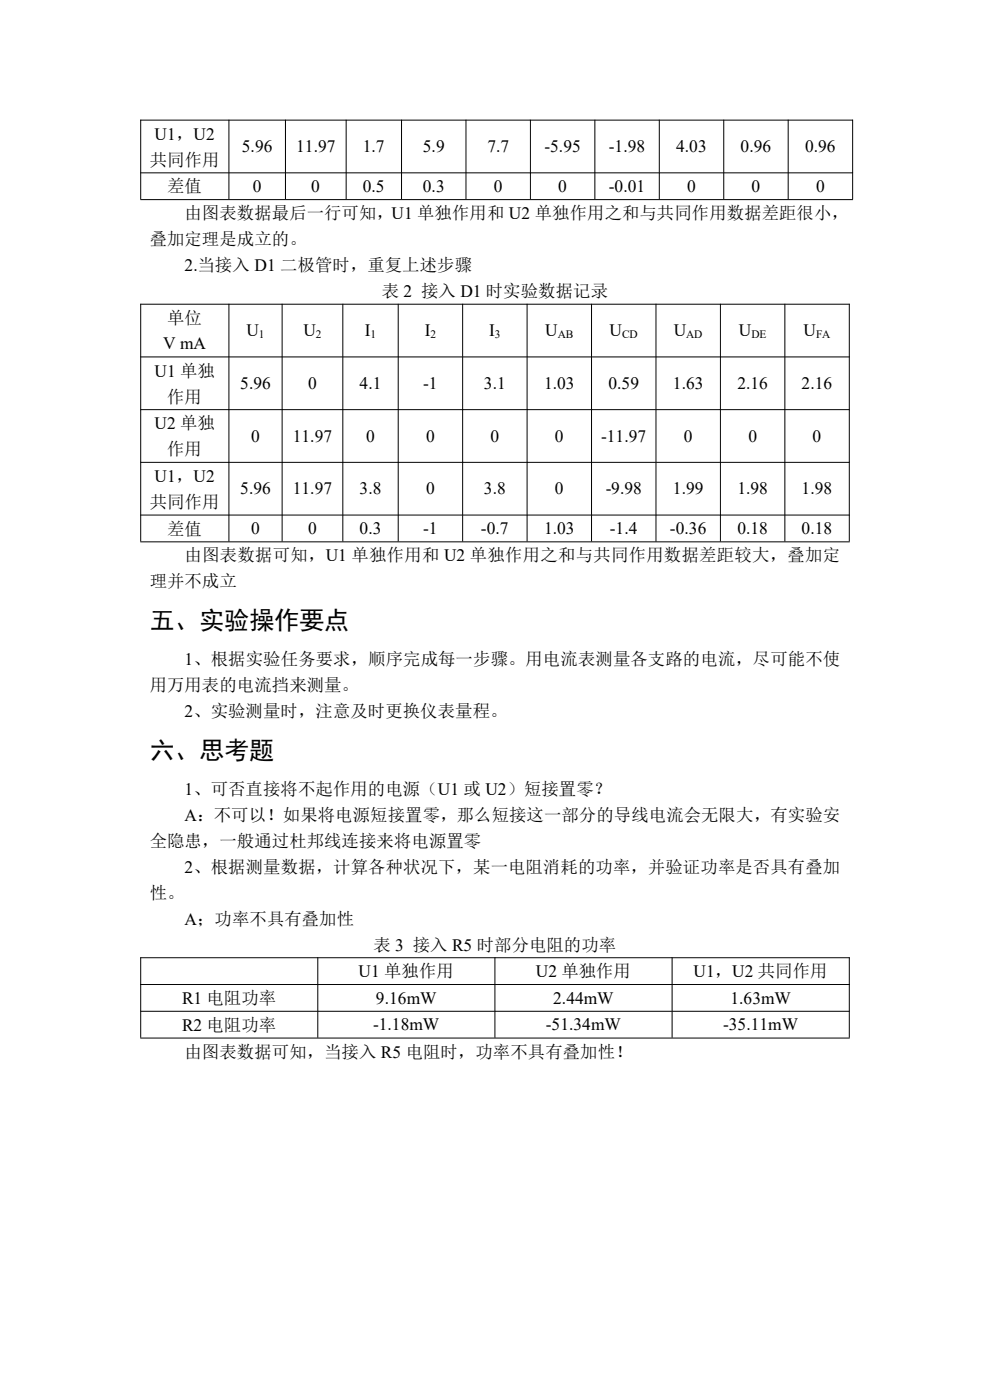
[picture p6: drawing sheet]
<svg xmlns="http://www.w3.org/2000/svg" width="210mm" height="297mm" viewBox="0 0 210 297" stroke-linecap="round" stroke-linejoin="round" font-family="sans-serif">
<defs><g id="words">
<g font-size="5.3">
<text x="31.7" y="133.5">五、实验操作要点</text>
<text x="31.7" y="161">六、思考题</text>
</g>
<g font-size="3.7">
<text x="32.8" y="29.7">U1，U2</text>
<text x="31.8" y="35.2">共同作用</text>
<text x="51.3" y="32.3">5.96</text>
<text x="62.8" y="32.3">11.97</text>
<text x="77" y="32.3">1.7</text>
<text x="89.7" y="32.3">5.9</text>
<text x="103.4" y="32.3">7.7</text>
<text x="115.5" y="32.3">-5.95</text>
<text x="129.2" y="32.3">-1.98</text>
<text x="143.4" y="32.3">4.03</text>
<text x="157.1" y="32.3">0.96</text>
<text x="170.8" y="32.3">0.96</text>
<text x="35.5" y="40.8">差值</text>
<text x="53.6" y="40.7">0</text>
<text x="66" y="40.7">0</text>
<text x="77" y="40.7">0.5</text>
<text x="89.7" y="40.7">0.3</text>
<text x="104.8" y="40.7">0</text>
<text x="118.4" y="40.7">0</text>
<text x="129.2" y="40.7">-0.01</text>
<text x="145.8" y="40.7">0</text>
<text x="159.4" y="40.7">0</text>
<text x="173.1" y="40.7">0</text>
<text x="39.2" y="46.5">由图表数据最后一行可知，U1 单独作用和 U2 单独作用之和与共同作用数据差距很小，</text>
<text x="31.7" y="52">叠加定理是成立的。</text>
<text x="39.2" y="57.5">2.当接入 D1 二极管时，重复上述步骤</text>
<text x="81" y="63">表 2 接入 D1 时实验数据记录</text>
<text x="35.5" y="68.7">单位</text>
<text x="52.3" y="71.3">U</text>
<text x="64.3" y="71.3">U</text>
<text x="77.4" y="71.3">I</text>
<text x="90.1" y="71.3">I</text>
<text x="103.8" y="71.3">I</text>
<text x="115.7" y="71.3">U</text>
<text x="129.3" y="71.3">U</text>
<text x="142.9" y="71.3">U</text>
<text x="156.7" y="71.3">U</text>
<text x="170.4" y="71.3">U</text>
<text x="34.6" y="74.1">V mA</text>
<text x="32.8" y="79.9">U1 单独</text>
<text x="51" y="82.5">5.96</text>
<text x="65.4" y="82.5">0</text>
<text x="76.3" y="82.5">4.1</text>
<text x="89.7" y="82.5">-1</text>
<text x="102.7" y="82.5">3.1</text>
<text x="115.4" y="82.5">1.03</text>
<text x="129.1" y="82.5">0.59</text>
<text x="142.7" y="82.5">1.63</text>
<text x="156.4" y="82.5">2.16</text>
<text x="170.1" y="82.5">2.16</text>
<text x="35.5" y="85.4">作用</text>
<text x="32.8" y="91.1">U2 单独</text>
<text x="53.3" y="93.7">0</text>
<text x="62.1" y="93.7">11.97</text>
<text x="77.7" y="93.7">0</text>
<text x="90.4" y="93.7">0</text>
<text x="104.1" y="93.7">0</text>
<text x="117.7" y="93.7">0</text>
<text x="127.5" y="93.7">-11.97</text>
<text x="145.1" y="93.7">0</text>
<text x="158.7" y="93.7">0</text>
<text x="172.4" y="93.7">0</text>
<text x="35.5" y="96.6">作用</text>
<text x="31.8" y="107.8">共同作用</text>
<text x="32.8" y="102.3">U1，U2</text>
<text x="51" y="104.9">5.96</text>
<text x="62.1" y="104.9">11.97</text>
<text x="76.3" y="104.9">3.8</text>
<text x="90.4" y="104.9">0</text>
<text x="102.7" y="104.9">3.8</text>
<text x="117.7" y="104.9">0</text>
<text x="128.5" y="104.9">-9.98</text>
<text x="142.7" y="104.9">1.99</text>
<text x="156.4" y="104.9">1.98</text>
<text x="170.1" y="104.9">1.98</text>
<text x="35.5" y="113.4">差值</text>
<text x="53.3" y="113.3">0</text>
<text x="65.4" y="113.3">0</text>
<text x="76.3" y="113.3">0.3</text>
<text x="89.7" y="113.3">-1</text>
<text x="102" y="113.3">-0.7</text>
<text x="115.4" y="113.3">1.03</text>
<text x="129.4" y="113.3">-1.4</text>
<text x="142.1" y="113.3">-0.36</text>
<text x="156.4" y="113.3">0.18</text>
<text x="170.1" y="113.3">0.18</text>
<text x="39.2" y="119.1">由图表数据可知，U1 单独作用和 U2 单独作用之和与共同作用数据差距较大，叠加定</text>
<text x="31.7" y="124.6">理并不成立</text>
<text x="39.2" y="141.1">1、根据实验任务要求，顺序完成每一步骤。用电流表测量各支路的电流，尽可能不使</text>
<text x="31.7" y="146.6">用万用表的电流挡来测量。</text>
<text x="39.2" y="152.1">2、实验测量时，注意及时更换仪表量程。</text>
<text x="39.2" y="168.6">1、可否直接将不起作用的电源（U1 或 U2）短接置零？</text>
<text x="31.7" y="179.6">全隐患，一般通过杜邦线连接来将电源置零</text>
<text x="39.2" y="174.1">A：不可以！如果将电源短接置零，那么短接这一部分的导线电流会无限大，有实验安</text>
<text x="39.2" y="185.1">2、根据测量数据，计算各种状况下，某一电阻消耗的功率，并验证功率是否具有叠加</text>
<text x="31.7" y="190.6">性。</text>
<text x="39.2" y="196.1">A；功率不具有叠加性</text>
<text x="79.2" y="201.7">表 3 接入 R5 时部分电阻的功率</text>
<text x="76.1" y="207.3">U1 单独作用</text>
<text x="113.7" y="207.3">U2 单独作用</text>
<text x="147.1" y="207.3">U1，U2 共同作用</text>
<text x="38.6" y="213">R1 电阻功率</text>
<text x="79.8" y="212.9">9.16mW</text>
<text x="117.3" y="212.9">2.44mW</text>
<text x="154.9" y="212.9">1.63mW</text>
<text x="38.6" y="218.7">R2 电阻功率</text>
<text x="79.2" y="218.6">-1.18mW</text>
<text x="115.8" y="218.6">-51.34mW</text>
<text x="153.4" y="218.6">-35.11mW</text>
<text x="39.2" y="224.4">由图表数据可知，当接入 R5 电阻时，功率不具有叠加性！</text>
</g>
<g font-size="2.4">
<text x="54.9" y="71.6">1</text>
<text x="67" y="71.6">2</text>
<text x="78.6" y="71.6">1</text>
<text x="91.3" y="71.6">2</text>
<text x="105" y="71.6">3</text>
<text x="118.3" y="71.6">AB</text>
<text x="132" y="71.6">CD</text>
<text x="145.6" y="71.6">AD</text>
<text x="159.4" y="71.6">DE</text>
<text x="173.1" y="71.6">FA</text>
</g>
</g></defs>
<g fill="none" stroke="#000" stroke-width=".21">
<path d="M29.8 25.5h151.2M29.8 36.7h151.2M29.8 25.4v16.9M48.6 25.4v16.9M60.6 25.4v16.9M73.4 25.4v16.9M85.2 25.4v16.9M98.8 25.4v16.9M112.5 25.4v16.9M126.2 25.4v16.9M139.9 25.4v16.9M153.5 25.4v16.9"/>
<path d="M167.2 25.4v16.9M180.9 25.4v16.9M29.8 42.3h151.2M29.8 64.5h150.4M29.8 75.7h150.4M29.8 64.5v50.4M48.6 64.5v50.4M59.8 64.5v50.4M72.7 64.5v50.4M84.5 64.5v50.4M98.1 64.5v50.4M111.8 64.5v50.4"/>
<path d="M125.5 64.5v50.4M139.2 64.5v50.4M152.8 64.5v50.4M166.5 64.5v50.4M180.2 64.5v50.4M29.8 86.9h150.4M29.8 98.1h150.4M29.8 109.3h150.4M29.8 114.9h150.4M29.8 203.2h150.4M29.8 208.9h150.4M29.8 214.5h150.4"/>
<path d="M29.8 203.1v17M67.4 203.1v17M105 203.1v17M142.6 203.1v17M180.2 203.1v17M29.8 220.2h150.4"/>
</g>
<use href="#words"/>
</svg>
